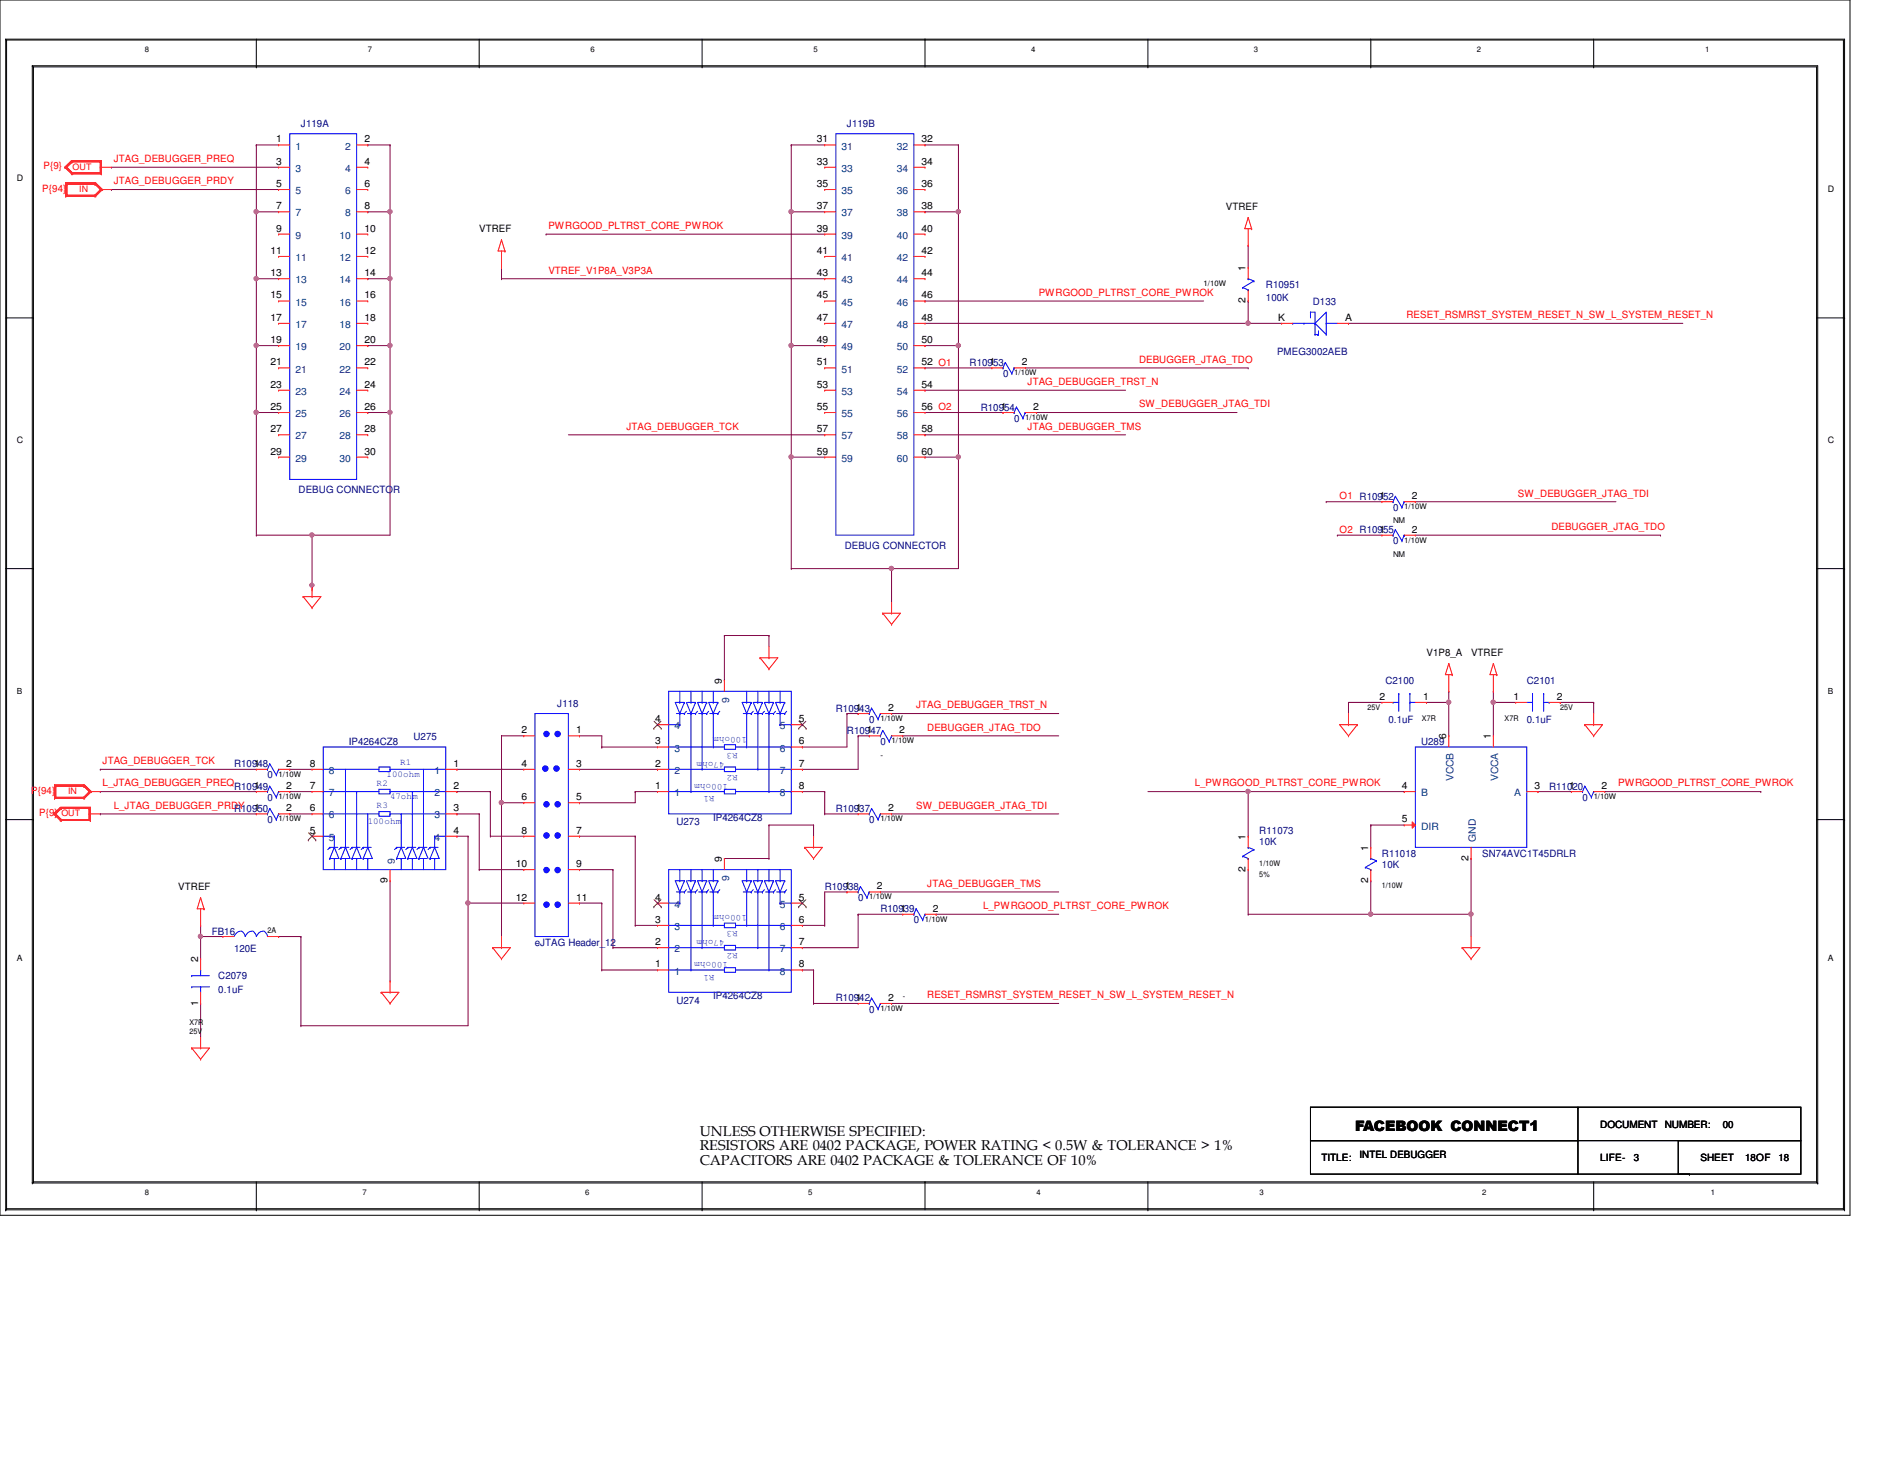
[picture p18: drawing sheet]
<svg xmlns="http://www.w3.org/2000/svg" width="279mm" height="216mm" viewBox="0 0 279 216" stroke-linecap="round" stroke-linejoin="round" font-family="sans-serif">
<defs><g id="words">
<g font-size="2.1">
<text x="200.7" y="167.4">FACEBOOK CONNECT1</text>
<text x="103.7" y="168.2">UNLESS OTHERWISE SPECIFIED:</text>
<text x="103.7" y="170.3">RESISTORS ARE 0402 PACKAGE, POWER RATING &lt; 0.5W &amp; TOLERANCE &gt; 1%</text>
<text x="103.7" y="172.5">CAPACITORS ARE 0402 PACKAGE &amp; TOLERANCE OF 10%</text>
</g>
<g font-size="1.5">
<text x="40.9" y="21.1">1</text>
<text x="54" y="21.1">2</text>
<text x="121" y="21.1">31</text>
<text x="136.5" y="21.1">32</text>
<text x="40.9" y="24.4">3</text>
<text x="40.9" y="27.7">5</text>
<text x="54" y="24.4">4</text>
<text x="54" y="27.7">6</text>
<text x="121" y="24.4">33</text>
<text x="121" y="27.7">35</text>
<text x="136.5" y="24.4">34</text>
<text x="136.5" y="27.7">36</text>
<text x="40.9" y="31">7</text>
<text x="40.9" y="34.3">9</text>
<text x="54" y="31">8</text>
<text x="54" y="34.3">10</text>
<text x="71" y="34.4">VTREF</text>
<text x="121" y="31">37</text>
<text x="121" y="34.3">39</text>
<text x="136.5" y="31">38</text>
<text x="136.5" y="34.3">40</text>
<text x="181.6" y="31.1">VTREF</text>
<text x="40.1" y="37.6">11</text>
<text x="40.1" y="40.9">13</text>
<text x="54" y="37.6">12</text>
<text x="54" y="40.9">14</text>
<text x="121" y="37.6">41</text>
<text x="121" y="40.9">43</text>
<text x="136.5" y="37.6">42</text>
<text x="136.5" y="40.9">44</text>
<text x="184.5" y="40.1" transform="rotate(-90 184.5 40.1)">1</text>
<text x="40.1" y="44.2">15</text>
<text x="40.1" y="47.5">17</text>
<text x="54" y="44.2">16</text>
<text x="54" y="47.5">18</text>
<text x="121" y="44.2">45</text>
<text x="121" y="47.5">47</text>
<text x="136.5" y="44.2">46</text>
<text x="136.5" y="47.5">48</text>
<text x="184.5" y="44.9" transform="rotate(-90 184.5 44.9)">2</text>
<text x="189.4" y="47.5">K</text>
<text x="199.3" y="47.5">A</text>
<text x="40.1" y="50.8">19</text>
<text x="54" y="50.8">20</text>
<text x="121" y="50.8">49</text>
<text x="136.5" y="50.8">50</text>
<text x="40.1" y="54.1">21</text>
<text x="40.1" y="57.4">23</text>
<text x="54" y="54.1">22</text>
<text x="54" y="57.4">24</text>
<text x="121" y="54.1">51</text>
<text x="121" y="57.4">53</text>
<text x="136.5" y="54.1">52 O1</text>
<text x="136.5" y="57.4">54</text>
<text x="146.6" y="54.1">1</text>
<text x="151.4" y="54.1">2</text>
<text x="40.1" y="60.7">25</text>
<text x="40.1" y="64">27</text>
<text x="54" y="60.7">26</text>
<text x="54" y="64">28</text>
<text x="121" y="60.7">55</text>
<text x="121" y="64">57</text>
<text x="136.5" y="60.7">56 O2</text>
<text x="136.5" y="64">58</text>
<text x="148.3" y="60.7">1</text>
<text x="153" y="60.7">2</text>
<text x="40.1" y="67.3">29</text>
<text x="54" y="67.3">30</text>
<text x="121" y="67.3">59</text>
<text x="136.5" y="67.3">60</text>
<text x="204.4" y="73.9">1</text>
<text x="209.2" y="73.9">2</text>
<text x="204.4" y="78.9">1</text>
<text x="209.2" y="78.9">2</text>
<text x="106.9" y="101.2" transform="rotate(-90 106.9 101.2)">9</text>
<text x="211.3" y="97.1">V1P8_A</text>
<text x="217.9" y="97.1">VTREF</text>
<text x="97.1" y="106.9">4</text>
<text x="118.4" y="106.9">5</text>
<text x="126.8" y="105.3">1</text>
<text x="131.6" y="105.3">2</text>
<text x="204.4" y="103.6">2</text>
<text x="210.8" y="103.6">1</text>
<text x="224.2" y="103.6">1</text>
<text x="230.6" y="103.6">2</text>
<text x="37.6" y="113.5">1</text>
<text x="42.4" y="113.5">2</text>
<text x="45.9" y="113.5">8</text>
<text x="67.2" y="113.5">1</text>
<text x="77.3" y="108.6">2</text>
<text x="77.3" y="113.5">4</text>
<text x="85.3" y="108.6">1</text>
<text x="85.3" y="113.5">3</text>
<text x="97.1" y="113.5">2</text>
<text x="97.1" y="110.2">3</text>
<text x="118.4" y="110.2">6</text>
<text x="118.4" y="113.5">7</text>
<text x="128.4" y="108.6">1</text>
<text x="133.2" y="108.6">2</text>
<text x="214.2" y="109.5" transform="rotate(-90 214.2 109.5)">6</text>
<text x="220.9" y="109.5" transform="rotate(-90 220.9 109.5)">1</text>
<text x="37.6" y="116.8">1</text>
<text x="42.4" y="116.8">2</text>
<text x="45.9" y="116.8">7</text>
<text x="67.2" y="116.8">2</text>
<text x="77.3" y="118.5">6</text>
<text x="85.3" y="118.5">5</text>
<text x="97.1" y="116.8">1</text>
<text x="118.4" y="116.8">8</text>
<text x="207.7" y="116.8">4</text>
<text x="227.3" y="116.8">3</text>
<text x="232.5" y="116.8">1</text>
<text x="237.2" y="116.8">2</text>
<text x="37.6" y="120.1">1</text>
<text x="42.4" y="120.1">2</text>
<text x="45.9" y="123.4">5</text>
<text x="45.9" y="120.1">6</text>
<text x="67.2" y="120.1">3</text>
<text x="67.2" y="123.4">4</text>
<text x="77.3" y="123.4">8</text>
<text x="85.3" y="123.4">7</text>
<text x="126.8" y="120.1">1</text>
<text x="131.6" y="120.1">2</text>
<text x="184.5" y="124.3" transform="rotate(-90 184.5 124.3)">1</text>
<text x="202.7" y="126" transform="rotate(-90 202.7 126)">1</text>
<text x="207.7" y="121.8">5</text>
<text x="26.4" y="131.8">VTREF</text>
<text x="57.4" y="130.8" transform="rotate(-90 57.4 130.8)">9</text>
<text x="76.4" y="128.4">10</text>
<text x="85.3" y="128.4">9</text>
<text x="106.9" y="127.6" transform="rotate(-90 106.9 127.6)">9</text>
<text x="125.1" y="131.7">1</text>
<text x="129.9" y="131.7">2</text>
<text x="184.5" y="129.1" transform="rotate(-90 184.5 129.1)">2</text>
<text x="202.7" y="130.8" transform="rotate(-90 202.7 130.8)">2</text>
<text x="217.6" y="127.5" transform="rotate(-90 217.6 127.5)">2</text>
<text x="76.4" y="133.3">12</text>
<text x="85.3" y="133.3">11</text>
<text x="97.1" y="136.7">3</text>
<text x="97.1" y="133.3">4</text>
<text x="118.4" y="133.3">5</text>
<text x="118.4" y="136.7">6</text>
<text x="133.4" y="135">1</text>
<text x="138.2" y="135">2</text>
<text x="29.3" y="142.5" transform="rotate(-90 29.3 142.5)">2</text>
<text x="97.1" y="143.3">1</text>
<text x="97.1" y="140">2</text>
<text x="118.4" y="140">7</text>
<text x="118.4" y="143.3">8</text>
<text x="29.3" y="148.9" transform="rotate(-90 29.3 148.9)">1</text>
<text x="126.8" y="148.2">1</text>
<text x="131.6" y="148.2">2</text>
<text x="237.1" y="167">DOCUMENT</text>
<text x="246.6" y="167">NUMBER:</text>
<text x="255.2" y="167">00</text>
<text x="195.8" y="171.9">TITLE:</text>
<text x="201.4" y="171.4">INTEL DEBUGGER</text>
<text x="237.1" y="171.9">LIFE-</text>
<text x="242" y="171.9">3</text>
<text x="251.9" y="171.9">SHEET</text>
<text x="258.5" y="171.9">18OF</text>
<text x="263.5" y="171.9">18</text>
</g>
<g font-size="1.5" fill="#004080">
<text x="43.8" y="22.1">1</text>
<text x="51.1" y="22.1">2</text>
<text x="124.7" y="22.1">31</text>
<text x="132.8" y="22.1">32</text>
<text x="43.8" y="25.4">3</text>
<text x="43.8" y="28.7">5</text>
<text x="51.1" y="25.4">4</text>
<text x="51.1" y="28.7">6</text>
<text x="124.7" y="25.4">33</text>
<text x="124.7" y="28.7">35</text>
<text x="132.8" y="25.4">34</text>
<text x="132.8" y="28.7">36</text>
<text x="43.8" y="32">7</text>
<text x="43.8" y="35.3">9</text>
<text x="50.3" y="35.3">10</text>
<text x="51.1" y="32">8</text>
<text x="124.7" y="32">37</text>
<text x="124.7" y="35.3">39</text>
<text x="132.8" y="32">38</text>
<text x="132.8" y="35.3">40</text>
<text x="43.8" y="38.7">11</text>
<text x="43.8" y="42">13</text>
<text x="50.3" y="38.7">12</text>
<text x="50.3" y="42">14</text>
<text x="124.7" y="38.7">41</text>
<text x="124.7" y="42">43</text>
<text x="132.8" y="38.7">42</text>
<text x="132.8" y="42">44</text>
<text x="43.8" y="45.3">15</text>
<text x="50.3" y="45.3">16</text>
<text x="124.7" y="45.3">45</text>
<text x="132.8" y="45.3">46</text>
<text x="43.8" y="48.6">17</text>
<text x="43.8" y="51.9">19</text>
<text x="50.3" y="48.6">18</text>
<text x="50.3" y="51.9">20</text>
<text x="124.7" y="48.6">47</text>
<text x="124.7" y="51.9">49</text>
<text x="132.8" y="48.6">48</text>
<text x="132.8" y="51.9">50</text>
<text x="43.8" y="55.2">21</text>
<text x="43.8" y="58.5">23</text>
<text x="50.3" y="55.2">22</text>
<text x="50.3" y="58.5">24</text>
<text x="124.7" y="55.2">51</text>
<text x="124.7" y="58.5">53</text>
<text x="132.8" y="55.2">52</text>
<text x="132.8" y="58.5">54</text>
<text x="43.8" y="61.8">25</text>
<text x="43.8" y="65.1">27</text>
<text x="50.3" y="61.8">26</text>
<text x="50.3" y="65.1">28</text>
<text x="124.7" y="61.8">55</text>
<text x="124.7" y="65.1">57</text>
<text x="132.8" y="61.8">56</text>
<text x="132.8" y="65.1">58</text>
<text x="43.8" y="68.4">29</text>
<text x="50.3" y="68.4">30</text>
<text x="124.7" y="68.4">59</text>
<text x="132.8" y="68.4">60</text>
<text x="99.9" y="108">4</text>
<text x="108" y="104.1" transform="rotate(-90 108 104.1)">9</text>
<text x="115.5" y="108">5</text>
<text x="99.9" y="111.3">3</text>
<text x="115.5" y="111.3">6</text>
<text x="48.7" y="117.9">7</text>
<text x="48.7" y="114.6">8</text>
<text x="64.3" y="114.6">1</text>
<text x="64.3" y="117.9">2</text>
<text x="99.9" y="117.9">1</text>
<text x="99.9" y="114.6">2</text>
<text x="115.5" y="114.6">7</text>
<text x="115.5" y="117.9">8</text>
<text x="210.5" y="117.9">B</text>
<text x="215.3" y="115.7" transform="rotate(-90 215.3 115.7)">VCCB</text>
<text x="222" y="115.7" transform="rotate(-90 222 115.7)">VCCA</text>
<text x="224.3" y="117.9">A</text>
<text x="48.7" y="124.5">5</text>
<text x="48.7" y="121.2">6</text>
<text x="64.3" y="121.2">3</text>
<text x="64.3" y="124.5">4</text>
<text x="210.5" y="122.9">DIR</text>
<text x="218.7" y="124.6" transform="rotate(-90 218.7 124.6)">GND</text>
<text x="58.5" y="127.9" transform="rotate(-90 58.5 127.9)">9</text>
<text x="108" y="130.5" transform="rotate(-90 108 130.5)">9</text>
<text x="99.9" y="137.7">3</text>
<text x="99.9" y="134.4">4</text>
<text x="115.5" y="134.4">5</text>
<text x="115.5" y="137.7">6</text>
<text x="99.9" y="141">2</text>
<text x="115.5" y="141">7</text>
<text x="99.9" y="144.3">1</text>
<text x="115.5" y="144.3">8</text>
</g>
<g font-size="1.5" fill="#000080">
<text x="44.6" y="18.8">J119A</text>
<text x="125.5" y="18.8">J119B</text>
<text x="187.5" y="42.6">R10951</text>
<text x="187.5" y="44.6">100K</text>
<text x="194.5" y="45.1">D133</text>
<text x="189.2" y="52.5">PMEG3002AEB</text>
<text x="143.6" y="54.2">R10953</text>
<text x="148.6" y="55.8">0</text>
<text x="145.3" y="60.8">R10954</text>
<text x="150.2" y="62.4">0</text>
<text x="44.2" y="73">DEBUG CONNECTOR</text>
<text x="206.4" y="75.6">0</text>
<text x="125.1" y="81.3">DEBUG CONNECTOR</text>
<text x="206.4" y="80.6">0</text>
<text x="205.2" y="101.3">C2100</text>
<text x="226.2" y="101.3">C2101</text>
<text x="82.5" y="104.7">J118</text>
<text x="123.8" y="105.4">R10943</text>
<text x="128.8" y="107">0</text>
<text x="205.7" y="107">0.1uF</text>
<text x="226.2" y="107">0.1uF</text>
<text x="34.7" y="113.6">R10948</text>
<text x="51.7" y="110.3">IP4264CZ8</text>
<text x="61.3" y="109.6">U275</text>
<text x="125.5" y="108.7">R10947</text>
<text x="130.4" y="110.3">0</text>
<text x="210.5" y="110.3">U289</text>
<text x="34.7" y="116.9">R10949</text>
<text x="39.6" y="118.6">0</text>
<text x="39.6" y="115.3">0</text>
<text x="229.5" y="116.9">R11020</text>
<text x="234.4" y="118.6">0</text>
<text x="34.7" y="120.2">R10950</text>
<text x="39.6" y="121.9">0</text>
<text x="100.2" y="122.2">U273</text>
<text x="105.7" y="121.5">IP4264CZ8</text>
<text x="123.8" y="120.2">R10937</text>
<text x="128.8" y="121.9">0</text>
<text x="186.6" y="123.5">R11073</text>
<text x="186.6" y="125.2">10K</text>
<text x="122.2" y="131.8">R10938</text>
<text x="204.7" y="126.8">R11018</text>
<text x="204.7" y="128.5">10K</text>
<text x="219.6" y="126.8">SN74AVC1T45DRLR</text>
<text x="127.1" y="133.4">0</text>
<text x="130.4" y="135.1">R10939</text>
<text x="135.4" y="136.7">0</text>
<text x="31.4" y="138.4">FB16</text>
<text x="34.7" y="141">120E</text>
<text x="79.2" y="140">eJTAG Header_12</text>
<text x="32.3" y="147">0.1uF</text>
<text x="32.3" y="145">C2079</text>
<text x="100.2" y="148.6">U274</text>
<text x="105.7" y="148">IP4264CZ8</text>
<text x="123.8" y="148.3">R10942</text>
<text x="128.8" y="149.9">0</text>
</g>
<g font-size="1.5" fill="#f00">
<text x="6.3" y="28.4">P{94}</text>
<text x="6.4" y="25">P{9}</text>
<text x="16.8" y="24">JTAG_DEBUGGER_PREQ</text>
<text x="16.8" y="27.3">JTAG_DEBUGGER_PRDY</text>
<text x="81.2" y="33.9">PWRGOOD_PLTRST_CORE_PWROK</text>
<text x="81.2" y="40.5">VTREF_V1P8A_V3P3A</text>
<text x="153.9" y="43.8">PWRGOOD_PLTRST_CORE_PWROK</text>
<text x="208.4" y="47.1">RESET_RSMRST_SYSTEM_RESET_N_SW_L_SYSTEM_RESET_N</text>
<text x="168.7" y="53.7">DEBUGGER_JTAG_TDO</text>
<text x="152.2" y="57">JTAG_DEBUGGER_TRST_N</text>
<text x="92.8" y="63.6">JTAG_DEBUGGER_TCK</text>
<text x="152.2" y="63.6">JTAG_DEBUGGER_TMS</text>
<text x="168.7" y="60.3">SW_DEBUGGER_JTAG_TDI</text>
<text x="198.5" y="74">O1 R10952</text>
<text x="224.9" y="73.5">SW_DEBUGGER_JTAG_TDI</text>
<text x="198.5" y="78.9">O2 R10955</text>
<text x="229.8" y="78.5">DEBUGGER_JTAG_TDO</text>
<text x="135.7" y="104.9">JTAG_DEBUGGER_TRST_N</text>
<text x="15.2" y="113.2">JTAG_DEBUGGER_TCK</text>
<text x="137.4" y="108.2">DEBUGGER_JTAG_TDO</text>
<text x="4.6" y="117.6">P{94}</text>
<text x="15.2" y="116.5">L_JTAG_DEBUGGER_PREQ</text>
<text x="16.8" y="119.8">L_JTAG_DEBUGGER_PRDY</text>
<text x="135.7" y="119.8">SW_DEBUGGER_JTAG_TDI</text>
<text x="177" y="116.5">L_PWRGOOD_PLTRST_CORE_PWROK</text>
<text x="239.7" y="116.5">PWRGOOD_PLTRST_CORE_PWROK</text>
<text x="5.8" y="120.9">P{9}</text>
<text x="137.4" y="131.3">JTAG_DEBUGGER_TMS</text>
<text x="145.6" y="134.6">L_PWRGOOD_PLTRST_CORE_PWROK</text>
<text x="137.4" y="147.8">RESET_RSMRST_SYSTEM_RESET_N_SW_L_SYSTEM_RESET_N</text>
</g>
<g font-size="1.4" fill="#00f">
<text x="59.3" y="113.2">R1</text>
<text x="107.3" y="112.8" transform="rotate(180 107.3 112.8)">47ohm</text>
<text x="109.3" y="111.5" transform="rotate(180 109.3 111.5)">R3</text>
<text x="110.6" y="109.1" transform="rotate(180 110.6 109.1)">100ohm</text>
<text x="55.8" y="116.4">R2</text>
<text x="55.8" y="119.7">R3</text>
<text x="57.3" y="115.1">100ohm</text>
<text x="57.8" y="118.4">47ohm</text>
<text x="105.8" y="117.9" transform="rotate(180 105.8 117.9)">R1</text>
<text x="107.8" y="116.1" transform="rotate(180 107.8 116.1)">100ohm</text>
<text x="109.3" y="114.8" transform="rotate(180 109.3 114.8)">R2</text>
<text x="54.5" y="122">100ohm</text>
<text x="109.3" y="137.9" transform="rotate(180 109.3 137.9)">R3</text>
<text x="110.6" y="135.6" transform="rotate(180 110.6 135.6)">100ohm</text>
<text x="107.3" y="139.2" transform="rotate(180 107.3 139.2)">47ohm</text>
<text x="107.8" y="142.5" transform="rotate(180 107.8 142.5)">100ohm</text>
<text x="109.3" y="141.2" transform="rotate(180 109.3 141.2)">R2</text>
<text x="105.8" y="144.3" transform="rotate(180 105.8 144.3)">R1</text>
</g>
<g font-size="1.3">
<text x="2.5" y="26.8">D</text>
<text x="270.8" y="28.4">D</text>
<text x="2.5" y="65.6">C</text>
<text x="270.8" y="65.6">C</text>
<text x="2.5" y="142.4">A</text>
<text x="270.8" y="142.4">A</text>
</g>
<g font-size="1.3" fill="#f00">
<text x="10.8" y="25.1">OUT</text>
<text x="11.7" y="28.4">IN</text>
<text x="10.1" y="117.6">IN</text>
<text x="9.1" y="120.9">OUT</text>
</g>
<g font-size="1.2">
<text x="206.4" y="77.5">NM</text>
<text x="206.4" y="82.5">NM</text>
<text x="2.5" y="102.7">B</text>
<text x="270.8" y="102.7">B</text>
<text x="130.4" y="112.2">-</text>
<text x="39.6" y="138.1">2A</text>
<text x="133.7" y="148">-</text>
</g>
<g font-size="1.1">
<text x="21.5" y="7.7">8</text>
<text x="54.5" y="7.7">7</text>
<text x="87.5" y="7.7">6</text>
<text x="120.5" y="7.7">5</text>
<text x="152.7" y="7.7">4</text>
<text x="185.8" y="7.7">3</text>
<text x="218.8" y="7.7">2</text>
<text x="252.6" y="7.7">1</text>
<text x="178.3" y="42.4">1/10W</text>
<text x="150.2" y="55.6">1/10W</text>
<text x="151.9" y="62.2">1/10W</text>
<text x="208" y="75.4">1/10W</text>
<text x="208" y="80.3">1/10W</text>
<text x="130.4" y="106.8">1/10W</text>
<text x="202.6" y="105.1">25V</text>
<text x="210.7" y="106.8">X7R</text>
<text x="222.9" y="106.8">X7R</text>
<text x="231.1" y="105.1">25V</text>
<text x="132.1" y="110.1">1/10W</text>
<text x="41.3" y="118.3">1/10W</text>
<text x="41.3" y="115">1/10W</text>
<text x="236.1" y="118.3">1/10W</text>
<text x="41.3" y="121.6">1/10W</text>
<text x="130.4" y="121.6">1/10W</text>
<text x="186.6" y="129.9">5%</text>
<text x="186.6" y="128.2">1/10W</text>
<text x="204.7" y="131.5">1/10W</text>
<text x="128.8" y="133.2">1/10W</text>
<text x="137" y="136.5">1/10W</text>
<text x="130.4" y="149.7">1/10W</text>
<text x="28.1" y="151.8">X7R</text>
<text x="28.1" y="153.2">25V</text>
<text x="21.5" y="177">8</text>
<text x="53.7" y="177">7</text>
<text x="86.7" y="177">6</text>
<text x="119.7" y="177">5</text>
<text x="153.5" y="177">4</text>
<text x="186.6" y="177">3</text>
<text x="219.6" y="177">2</text>
<text x="253.4" y="177">1</text>
</g>
</g></defs>
<g fill="none" stroke="#000" stroke-width=".15">
<path d="M0 0h274.1v180h-274.1zM.8 5.8h.1M.8 5.8h272.5v173.4M.8 5.8v173.4M1 5.9h.1M1 5.9v173.1M1 5.9h272.1v173.1M4.8 9.7h.1M4.8 9.7v165.5M4.8 9.7h264.5v165.5M5 9.9h.1M5 9.9h264.1v165.1"/>
<path d="M5 9.9v165.1M38 9.9h.1M38 5.8v4.1M71 9.9h.1M71 5.8v4.1M104 9.9h.1M104 5.8v4.1M137 5.8h.1M137 5.8v4.1M170.1 9.9h.1M170.1 5.8v4.1M203.1 9.9h.1"/>
<path d="M203.1 5.8v4.1M236.1 9.9h.1M236.1 5.8v4.1M.8 47.1h4.2M5 47.1h.1M269.1 47.1h4.2M273.3 47.1h.1M.8 84.2h4.2M5 84.2h.1M269.1 84.2h4.2M273.3 84.2h.1M.8 121.4h4.2"/>
<path d="M5 121.4h.1M269.1 121.4h4.2M273.3 121.4h.1M.8 179.2h.1M.8 179.2h272.5M1 179h.1M1 179h272.1M4.8 175.2h.1M4.8 175.2h264.5M5 175h.1M5 175h264.1M38 179.2h.1"/>
<path d="M38 175v4.2M71 179.2h.1M71 175v4.2M104 179.2h.1M104 175v4.2M137 175h.1M137 175v4.2M170.1 179.2h.1M170.1 175v4.2M236.1 179.2h.1M236.1 175v4.2M269.1 175h.1"/>
<path d="M269.3 175.2h.1M273.1 179h.1M273.3 179.2h.1"/>
</g>
<path d="M46.2 79.2h.1M46.2 79.2v7.5" fill="none" stroke="#800040" stroke-width=".15"/>
<circle cx="46.2" cy="86.7" r=".31" fill="#f0f"/>
<circle cx="46.2" cy="86.7" r=".31" fill="none" stroke="#f0f" stroke-width=".15"/>
<path d="M46.2 79.2h.1M46.2 79.2h11.6M46.2 86.7h.1M46.2 86.7v.8" fill="none" stroke="#800040" stroke-width=".15"/>
<circle cx="46.2" cy="79.2" r=".32" fill="#f0f"/>
<circle cx="46.2" cy="79.2" r=".32" fill="none" stroke="#f0f" stroke-width=".15"/>
<path d="M57.8 21.5h.1M57.8 21.5v9.9" fill="none" stroke="#800040" stroke-width=".15"/>
<circle cx="57.8" cy="31.3" r=".32" fill="#f0f"/>
<circle cx="57.8" cy="31.3" r=".32" fill="none" stroke="#f0f" stroke-width=".15"/>
<path d="M38 21.5h.1M38 21.5h3.3M38 21.5v9.9M54.5 21.5h.1M54.5 21.5h3.3" fill="none" stroke="#800040" stroke-width=".15"/>
<circle cx="37.9" cy="31.3" r=".32" fill="#f0f"/>
<circle cx="37.9" cy="31.3" r=".32" fill="none" stroke="#f0f" stroke-width=".15"/>
<path d="M38 31.4h.1M38 31.4h3.3M38 31.4v19.8M54.5 31.4h.1M54.5 31.4h3.3M57.8 31.4h.1M57.8 31.4v9.9M38 41.3h.1M38 41.3h3.3M38 79.2h.1M38 79.2h8.2" fill="none" stroke="#800040" stroke-width=".15"/>
<circle cx="37.9" cy="51.2" r=".32" fill="#f0f"/>
<circle cx="37.9" cy="51.2" r=".32" fill="none" stroke="#f0f" stroke-width=".15"/>
<circle cx="37.9" cy="41.2" r=".32" fill="#f0f"/>
<circle cx="37.9" cy="41.2" r=".32" fill="none" stroke="#f0f" stroke-width=".15"/>
<path d="M54.5 41.3h.1M54.5 41.3h3.3M57.8 41.3h.1M57.8 41.3v9.9" fill="none" stroke="#800040" stroke-width=".15"/>
<circle cx="57.8" cy="51.2" r=".32" fill="#f0f"/>
<circle cx="57.8" cy="51.2" r=".32" fill="none" stroke="#f0f" stroke-width=".15"/>
<circle cx="57.8" cy="41.2" r=".32" fill="#f0f"/>
<circle cx="57.8" cy="41.2" r=".32" fill="none" stroke="#f0f" stroke-width=".15"/>
<path d="M38 51.2h.1M38 51.2h3.3M38 51.2v28M54.5 51.2h.1M54.5 51.2h3.3M57.8 51.2h.1M57.8 51.2v9.9M38 61.1h.1M38 61.1h3.3" fill="none" stroke="#800040" stroke-width=".15"/>
<circle cx="37.9" cy="61.1" r=".32" fill="#f0f"/>
<circle cx="37.9" cy="61.1" r=".32" fill="none" stroke="#f0f" stroke-width=".15"/>
<path d="M54.5 61.1h.1M54.5 61.1h3.3M57.8 61.1h.1M57.8 61.1v18.1" fill="none" stroke="#800040" stroke-width=".15"/>
<circle cx="57.8" cy="61.1" r=".32" fill="#f0f"/>
<circle cx="57.8" cy="61.1" r=".32" fill="none" stroke="#f0f" stroke-width=".15"/>
<path d="M137 21.5h.1M137 21.5h5M142 21.5h.1M142 21.5v9.9M132.1 84.2h.1M132.1 84.2h9.9" fill="none" stroke="#800040" stroke-width=".15"/>
<circle cx="132.1" cy="84.2" r=".32" fill="#f0f"/>
<circle cx="132.1" cy="84.2" r=".32" fill="none" stroke="#f0f" stroke-width=".15"/>
<path d="M117.2 21.5h.1M117.2 21.5v9.9M117.2 21.5h5M137 31.4h.1M137 31.4h5M117.2 84.2h.1M117.2 84.2h14.9M132.1 84.2h.1M132.1 84.2v5" fill="none" stroke="#800040" stroke-width=".15"/>
<circle cx="142" cy="31.3" r=".32" fill="#f0f"/>
<circle cx="142" cy="31.3" r=".32" fill="none" stroke="#f0f" stroke-width=".15"/>
<path d="M117.2 31.4h.1M117.2 31.4h5M117.2 31.4v19.8M142 31.4h.1M142 31.4v19.8" fill="none" stroke="#800040" stroke-width=".15"/>
<circle cx="117.2" cy="51.2" r=".32" fill="#f0f"/>
<circle cx="117.2" cy="51.2" r=".32" fill="none" stroke="#f0f" stroke-width=".15"/>
<circle cx="117.2" cy="31.3" r=".32" fill="#f0f"/>
<circle cx="117.2" cy="31.3" r=".32" fill="none" stroke="#f0f" stroke-width=".15"/>
<path d="M137 51.2h.1M137 51.2h5" fill="none" stroke="#800040" stroke-width=".15"/>
<circle cx="142" cy="51.2" r=".32" fill="#f0f"/>
<circle cx="142" cy="51.2" r=".32" fill="none" stroke="#f0f" stroke-width=".15"/>
<path d="M117.2 51.2h.1M117.2 51.2h5M117.2 51.2v16.5M142 51.2h.1M142 51.2v16.5h-5M137 67.7h.1" fill="none" stroke="#800040" stroke-width=".15"/>
<circle cx="142" cy="67.7" r=".32" fill="#f0f"/>
<circle cx="142" cy="67.7" r=".32" fill="none" stroke="#f0f" stroke-width=".15"/>
<path d="M117.2 67.7h.1M117.2 67.7h5M117.2 67.7v16.5M142 67.7h.1M142 67.7v16.5" fill="none" stroke="#800040" stroke-width=".15"/>
<circle cx="117.2" cy="67.7" r=".32" fill="#f0f"/>
<circle cx="117.2" cy="67.7" r=".32" fill="none" stroke="#f0f" stroke-width=".15"/>
<g fill="none" stroke="#800040" stroke-width=".15">
<path d="M16.5 24.8h.1M16.5 28.1h.1M16.5 24.8h24.8M16.5 28.1h24.8M80.9 34.7h.1M80.9 34.7h41.3M74.3 41.3h47.9M122.2 41.3h.1M137 57.8h.1M137 57.8h29.8M84.2 64.4h38M122.2 64.4h.1"/>
<path d="M137 64.4h.1M137 64.4h29.8M85.9 109h.1M85.9 118.9h.1M85.9 109h3.3v1.6M85.9 113.9h11.5M89.2 110.6h.1M89.2 110.6h8.2M94.1 117.2h.1M94.1 117.2v1.7h-8.2M94.1 117.2h3.3M97.4 113.9h.1"/>
<path d="M118.9 117.2h.1M118.9 110.6h.1M118.9 113.9h.1M118.9 117.2h3.3M118.9 110.6h6.6M118.9 113.9h8.2M122.2 117.2h.1M122.2 117.2v3.3M132.1 105.7h.1M132.1 105.7h24.7M133.7 109h.1M133.7 109h23.1"/>
<path d="M29.7 137h.1M29.7 137v1.7M67.7 123.8h.1M67.7 123.8h1.6M85.9 133.7h.1M85.9 123.8h.1M85.9 133.7h3.3M85.9 123.8h8.2M89.2 133.7h.1M89.2 133.7v9.9M90.8 128.8h.1M90.8 128.8v11.5"/>
<path d="M94.1 137h.1M94.1 123.8h.1M94.1 123.8v13.2M94.1 137h3.3M118.9 137h.1M118.9 137h3.3M122.2 120.5h.1M122.2 120.5h4.9M130.4 132.1h.1M130.4 132.1h26.4M132.1 120.5h.1M132.1 120.5h24.7"/>
<path d="M138.7 135.4h.1M138.7 135.4h18.1M89.2 143.6h.1M89.2 143.6h8.2M90.8 140.3h.1M90.8 140.3h6.6M118.9 140.3h.1M118.9 143.6h.1M118.9 140.3h8.2M118.9 143.6h1.6M120.5 143.6h.1M120.5 148.6h.1"/>
<path d="M120.5 143.6v5M120.5 148.6h6.6M132.1 148.6h.1M132.1 148.6h24.7"/>
</g>
<circle cx="29.7" cy="138.7" r=".32" fill="#f0f"/>
<circle cx="29.7" cy="138.7" r=".32" fill="none" stroke="#f0f" stroke-width=".15"/>
<g fill="none" stroke="#800040" stroke-width=".15">
<path d="M74.3 118.9h.1M74.3 118.9v19.8M29.7 138.7h.1M29.7 138.7h3.3M41.3 138.7h.1M41.3 138.7h3.3M57.8 130.4v14.9M69.3 133.7h.1M69.3 123.8h.1M69.3 133.7h8.3M69.3 123.8v9.9M85.9 128.8h.1"/>
<path d="M85.9 128.8h4.9M57.8 145.3h.1"/>
</g>
<circle cx="74.3" cy="118.8" r=".32" fill="#f0f"/>
<circle cx="74.3" cy="118.8" r=".32" fill="none" stroke="#f0f" stroke-width=".15"/>
<g fill="none" stroke="#800040" stroke-width=".15">
<path d="M74.3 39.6v1.7M74.3 41.3h.1M14.9 113.9h.1M14.9 113.9h23.1M42.9 113.9h.1M42.9 117.2h.1M42.9 113.9h3.3M42.9 117.2h3.3M67.7 113.9h.1M67.7 117.2h.1M67.7 113.9h9.9M67.7 117.2h4.9"/>
<path d="M72.6 117.2h.1M72.6 117.2v6.6M74.3 109h.1M74.3 118.9h.1M74.3 109h3.3M74.3 109v9.9M74.3 118.9h3.3M42.9 120.5h.1M42.9 120.5h3.3M44.6 138.7h.1M44.6 138.7v13.2M67.7 120.5h.1"/>
<path d="M67.7 120.5h3.3M69.3 133.7h.1M69.3 133.7v18.2h-24.7M71 120.5h.1M71 128.8h.1M71 120.5v8.3M71 128.8h6.6M72.6 123.8h.1M72.6 123.8h5M44.6 151.9h.1"/>
</g>
<circle cx="69.3" cy="133.7" r=".32" fill="#f0f"/>
<circle cx="69.3" cy="133.7" r=".32" fill="none" stroke="#f0f" stroke-width=".15"/>
<path d="M137 44.6h.1M137 44.6h41.3M137 47.9h47.9M184.9 47.9h.1" fill="none" stroke="#800040" stroke-width=".15"/>
<circle cx="184.9" cy="47.9" r=".32" fill="#f0f"/>
<circle cx="184.9" cy="47.9" r=".32" fill="none" stroke="#f0f" stroke-width=".15"/>
<g fill="none" stroke="#800040" stroke-width=".15">
<path d="M184.9 36.3h.1M184.9 36.3v3.3M137 54.5h.1M137 54.5h9.9M151.9 54.5h33M184.9 44.6h.1M184.9 47.9h.1M184.9 54.5h.1M184.9 47.9h5M184.9 44.6v3.3M199.8 47.9h.1M199.8 47.9h49.5"/>
<path d="M137 61.1h11.6M148.6 61.1h.1M153.5 61.1h.1M153.5 61.1h29.8M196.5 74.3h.1M196.5 74.3h8.2M198.1 79.2h.1M198.1 79.2h6.6M209.7 74.3h.1M209.7 74.3h29.7M209.7 79.2h36.3M246 79.2h.1"/>
<path d="M214.6 102.4h.1M214.6 102.4v1.6M237.7 117.2h23.2M260.9 117.2h.1M203.1 122.2h.1M203.1 122.2v3.3M203.1 122.2h4.9"/>
</g>
<circle cx="214.6" cy="104" r=".32" fill="#f0f"/>
<circle cx="214.6" cy="104" r=".32" fill="none" stroke="#f0f" stroke-width=".15"/>
<path d="M199.8 104h.1M199.8 104v1.7M199.8 104h4.9M211.3 104h.1M211.3 104h3.3M214.6 104h.1M214.6 104v5M221.2 102.4h.1M221.2 102.4v1.6" fill="none" stroke="#800040" stroke-width=".15"/>
<circle cx="221.2" cy="104" r=".32" fill="#f0f"/>
<circle cx="221.2" cy="104" r=".32" fill="none" stroke="#f0f" stroke-width=".15"/>
<path d="M221.2 104h.1M221.2 104h3.3M221.2 104v5M231.1 104h.1M231.1 104h5M236.1 104h.1M236.1 104v1.7M203.1 130.4h.1M203.1 135.4h.1M203.1 130.4v5M217.9 127.1h.1M217.9 127.1v8.3h-14.8" fill="none" stroke="#800040" stroke-width=".15"/>
<circle cx="217.9" cy="135.4" r=".32" fill="#f0f"/>
<circle cx="217.9" cy="135.4" r=".32" fill="none" stroke="#f0f" stroke-width=".15"/>
<circle cx="203" cy="135.4" r=".32" fill="#f0f"/>
<circle cx="203" cy="135.4" r=".32" fill="none" stroke="#f0f" stroke-width=".15"/>
<path d="M170.1 117.2h37.9M184.9 117.2h.1M184.9 117.2v6.6M208 117.2h.1M227.8 117.2h.1M227.8 117.2h5M217.9 135.4h.1M217.9 135.4v3.3" fill="none" stroke="#800040" stroke-width=".15"/>
<circle cx="184.9" cy="117.2" r=".32" fill="#f0f"/>
<circle cx="184.9" cy="117.2" r=".32" fill="none" stroke="#f0f" stroke-width=".15"/>
<g fill="none" stroke="#800040" stroke-width=".15">
<path d="M107.3 94.1h.1M107.3 94.1h6.6M107.3 94.1v6.6M113.9 94.1h.1M113.9 94.1v1.7M14.9 117.2h.1M14.9 117.2h23.1M107.3 100.7h.1M125.5 105.7h.1M125.5 105.7v4.9M125.5 105.7h1.6M127.1 109h.1"/>
<path d="M127.1 105.7h.1M127.1 109v4.9M127.1 109h1.7M128.8 109h.1M14.9 120.5h.1M14.9 120.5h23.1M29.7 138.7h.1M29.7 138.7v3.3M107.3 127.1h6.6M113.9 127.1h.1M113.9 122.2h.1M113.9 122.2v4.9"/>
<path d="M113.9 122.2h6.6M120.5 122.2h.1M120.5 123.8h.1M120.5 122.2v1.6M122.2 137h.1M125.5 132.1h.1M125.5 132.1h-3.3v4.9M127.1 135.4h.1M127.1 135.4h6.6M127.1 135.4v4.9M184.9 135.4h.1M184.9 128.8v6.6"/>
<path d="M184.9 135.4h18.2M203.1 135.4h.1M29.7 148.6h.1M29.7 148.6v4.9"/>
</g>
<g fill="none" stroke="#f00" stroke-width=".15">
<path d="M9.6 24.8h.1M9.6 24.8l1 .9M9.7 27.1h.1M9.7 29h.1M9.7 24.8h.1M9.7 27.1h4.5M9.7 27.1v1.9M9.7 29h4.5M9.7 24.8l1.1 .9M9.7 24.8l1.1 .8M9.9 27.3h.1M9.9 28.9h.1"/>
<path d="M9.9 24.8h.1M9.9 27.3h4.2M9.9 27.3v1.6M9.9 28.9h4.2M9.9 24.8l.9 .8M10.6 23.8h.1M10.6 25.7h.1M10.6 23.8h4.4M10.6 25.7h4.4M10.6 23.8l-1 1M10.8 24h.1M10.8 25.6h.1"/>
<path d="M10.8 23.8h.1M10.8 25.7h.1M10.8 24l-.9 .8M10.8 24h4.1M10.8 25.6h4.1M10.8 24l-1.1 .8M10.8 23.8l-1.1 1M14.1 27.3h.1M14.1 28.9h.1M14.1 27.1h.1M14.1 29h.1M14.1 27.3l.8 .8"/>
<path d="M14.1 27.3l.9 .8M14.1 27.1l.9 1M14.2 27.1h.1M14.2 29h.1M14.2 27.1l1 1M14.9 28.1h.1M14.9 24.8h.1M14.9 24h.1M14.9 25.6h.1M14.9 28.1h1.6M14.9 28.1l-.8 .8M14.9 24.8h1.6"/>
<path d="M14.9 24v1.6M15 28.1h.1M15 23.8h.1M15 25.7h.1M15 28.1l-.9 .8M15 28.1l-.9 .9M15 23.8v1.9M15.2 28.1h.1M15.2 28.1l-1 .9M74.3 39.6h.1M74.3 35.5h.1M74.3 37.2v2.4"/>
<path d="M74.3 35.5l.5 1.7M74.3 35.5l-.5 1.7h1M74.8 37.2h.1M184.9 36.3h.1M184.9 32.2h.1M184.9 33.9v2.4M184.9 32.2l.5 1.7M184.9 32.2l-.5 1.7h1M185.4 33.9h.1M148.6 61.1h.1M148.6 61.1h1.6M151.9 61.1h1.6"/>
<path d="M153.5 61.1h.1M204.7 74.3h.1M204.7 74.3h1.7M208 74.3h1.7M209.7 74.3h.1M44.9 88.3h.1M44.9 88.3l1.3 1.7M44.9 88.3h2.6l-1.3 1.7M46.2 88.3h.1M46.2 90h.1M46.2 86.7v1.6M112.6 97.4h.1"/>
<path d="M112.6 97.4l1.3 1.7M112.6 97.4h2.6l-1.3 1.7M113.9 97.4h.1M113.9 99.1h.1M113.9 95.8v1.6M130.8 90.8h.1M130.8 90.8l1.3 1.7M130.8 90.8h2.6l-1.3 1.7M132.1 90.8h.1M132.1 92.5h.1M132.1 89.2v1.6M214.6 98.3h.1"/>
<path d="M214.6 99.9v2.5M214.6 98.3l.5 1.6M214.6 98.3l-.5 1.6h1M215.1 99.9h.1M221.2 98.3h.1M221.2 98.3l-.5 1.6h1M221.2 99.9v2.5M221.2 98.3l.5 1.6M221.7 99.9h.1M8.1 116.2h.1M8.1 118.2h.1M8.1 116.2h4.4"/>
<path d="M8.1 116.2v2M8.1 118.2h4.4M8.3 116.4h.1M8.3 118.1h.1M8.3 116.4h4.1M8.3 116.4v1.7M8.3 118.1h4.1M8.9 119.5h.1M8.9 119.5h4.5M8.9 119.5l-1 1M9.1 119.7h.1M9.1 119.5h.1"/>
<path d="M9.1 119.7l-.8 .8M9.1 119.7h4.1M9.1 119.7l-1 .8M9.1 119.5l-1 1M12.4 116.4h.1M12.4 118.1h.1M12.4 116.2h.1M12.4 118.2h.1M12.4 116.4l.8 .8M12.4 116.4l1 .8M12.4 116.2l1 1M12.5 116.2h.1"/>
<path d="M12.5 118.2h.1M12.5 116.2l1 1M13.2 119.7h.1M13.2 117.2h.1M13.2 119.7v1.7M13.2 117.2h1.7M13.2 117.2l-.8 .9M13.4 119.5h.1M13.4 117.2h.1M13.4 119.5v2M13.4 117.2l-1 .9M13.4 117.2l-1 1"/>
<path d="M13.5 117.2h.1M13.5 117.2l-1 1M38 117.2h.1M38 117.2h1.6M41.3 117.2h1.6M42.9 117.2h.1M199.8 107.3h.1M199.8 109h.1M199.8 105.7v1.6M201.1 107.3h.1M201.1 107.3l-1.3 1.7M201.1 107.3h-2.6l1.3 1.7"/>
<path d="M214.6 102.4h.1M221.2 102.4h.1M234.8 107.3h.1M234.8 107.3h2.6l-1.3 1.7M234.8 107.3l1.3 1.7M236.1 107.3h.1M236.1 109h.1M236.1 105.7v1.6M7.9 120.5h.1M7.9 120.5l1 1M8.1 120.5h.1M8.1 120.5l1 1"/>
<path d="M8.1 120.5l1 .9M8.3 120.5h.1M8.3 120.5l.8 .9M8.9 121.5h.1M8.9 121.5h4.5M9.1 121.4h.1M9.1 121.5h.1M9.1 121.4h4.1M13.2 120.5h.1M13.2 121.4h.1M13.2 120.5h1.7M13.4 121.5h.1"/>
<path d="M29.7 137h.1M29.7 132.9h.1M29.7 134.6v2.4M29.7 132.9l.5 1.7M29.7 132.9l-.5 1.7h1M30.2 134.6h.1M74.3 138.7v1.6M119.2 125.5h.1M119.2 125.5l1.3 1.6M119.2 125.5h2.6l-1.3 1.6M120.5 125.5h.1M120.5 127.1h.1"/>
<path d="M120.5 123.8v1.7M217.9 138.7v1.6M28.4 155.2h.1M28.4 155.2l1.3 1.6M28.4 155.2h2.6l-1.3 1.6M29.7 155.2h.1M29.7 156.8h.1M29.7 153.5v1.7M56.5 146.9h.1M56.5 146.9l1.3 1.7M56.5 146.9h2.6l-1.3 1.7M57.8 146.9h.1"/>
<path d="M57.8 148.6h.1M57.8 145.3v1.6M73 140.3h.1M73 140.3l1.3 1.7M73 140.3h2.6l-1.3 1.7M74.3 140.3h.1M74.3 142h.1M127.1 148.6h.1M127.1 148.6h1.7M130.4 148.6h1.7M132.1 148.6h.1M216.6 140.3h.1"/>
<path d="M216.6 140.3h2.6l-1.3 1.7M216.6 140.3l1.3 1.7M217.9 140.3h.1M217.9 142h.1"/>
</g>
<path d="M194.1 164h72.7v4.9h-72.7zM194.1 168.9h39.7v5h-39.7zM233.8 164h.1M233.8 164v4.9M233.8 173.9h16.5M248.6 168.9h18.2v5h-18.2zM250.3 173.9h.1" fill="none" stroke="#000" stroke-width=".15"/>
<g fill="none" stroke="#00f" stroke-width=".15">
<path d="M150.2 61.1h.1M150.6 60.3h.1M150.6 60.3l-.4 .8M150.6 60.3l1 1.6M151.6 61.9h.1M151.9 61.1h.1M151.9 61.1l-.3 .8M206.4 74.3h.1M206.7 73.5h.1M206.7 73.5l-.3 .8M206.7 73.5l1 1.6M207.7 75.1h.1"/>
<path d="M208 74.3h.1M208 74.3l-.3 .8M39.6 117.2h.1M40 116.4h.1M40 116.4l-.4 .8M40 116.4l.9 1.7M40.9 118.1h.1M41.3 117.2h.1M41.3 117.2l-.4 .9M209.7 110.6h16.5v14.9h-16.5zM128.8 148.6h.1M129.1 147.8h.1"/>
<path d="M129.1 147.8l-.3 .8M129.1 147.8l1 1.6M130.1 149.4h.1M130.4 148.6h.1M130.4 148.6l-.3 .8"/>
</g>
<path d="M209.2 121.7l.5 .5-.5 .4z" fill="#f00"/>
<g fill="none" stroke="#f00" stroke-width=".15">
<path d="M41.3 21.5h.1M41.3 24.8h.1M41.3 28.1h.1M41.3 31.4h.1M41.3 34.7h.1M41.3 38h.1M41.3 21.5h1.6M41.3 24.8h1.6M41.3 28.1h1.6M41.3 31.4h1.6M41.3 34.7h1.6M41.3 38h1.6"/>
<path d="M52.8 21.5h1.7M52.8 24.8h1.7M52.8 28.1h1.7M52.8 31.4h1.7M52.8 34.7h1.7M52.8 38h1.7M54.5 21.5h.1M54.5 24.8h.1M54.5 28.1h.1M54.5 31.4h.1M54.5 34.7h.1M54.5 38h.1"/>
<path d="M122.2 21.5h.1M122.2 24.8h.1M122.2 28.1h.1M122.2 31.4h.1M122.2 34.7h.1M122.2 38h.1M122.2 21.5h1.6M122.2 24.8h1.6M122.2 28.1h1.6M122.2 31.4h1.6M122.2 34.7h1.6M122.2 38h1.6"/>
<path d="M135.4 21.5h1.6M135.4 24.8h1.6M135.4 28.1h1.6M135.4 31.4h1.6M135.4 34.7h1.6M135.4 38h1.6M137 21.5h.1M137 24.8h.1M137 28.1h.1M137 31.4h.1M137 34.7h.1M137 38h.1"/>
<path d="M41.3 41.3h.1M41.3 44.6h.1M41.3 47.9h.1M41.3 51.2h.1M41.3 54.5h.1M41.3 57.8h.1M41.3 54.5h1.6M41.3 41.3h1.6M41.3 44.6h1.6M41.3 47.9h1.6M41.3 51.2h1.6M41.3 57.8h1.6"/>
<path d="M52.8 54.5h1.7M52.8 41.3h1.7M52.8 44.6h1.7M52.8 47.9h1.7M52.8 51.2h1.7M52.8 57.8h1.7M54.5 41.3h.1M54.5 44.6h.1M54.5 47.9h.1M54.5 51.2h.1M54.5 54.5h.1M54.5 57.8h.1"/>
<path d="M122.2 41.3h.1M122.2 44.6h.1M122.2 47.9h.1M122.2 51.2h.1M122.2 54.5h.1M122.2 57.8h.1M122.2 54.5h1.6M122.2 41.3h1.6M122.2 44.6h1.6M122.2 47.9h1.6M122.2 51.2h1.6M122.2 57.8h1.6"/>
<path d="M135.4 54.5h1.6M135.4 41.3h1.6M135.4 44.6h1.6M135.4 47.9h1.6M135.4 51.2h1.6M135.4 57.8h1.6M137 41.3h.1M137 44.6h.1M137 47.9h.1M137 51.2h.1M137 54.5h.1M137 57.8h.1"/>
<path d="M146.9 54.5h.1M146.9 54.5h1.7M150.2 54.5h1.7M151.9 54.5h.1M189.9 47.9h.1M189.9 47.9h1.6M198.1 47.9h1.7M199.8 47.9h.1M41.3 61.1h.1M41.3 64.4h.1M41.3 67.7h.1M41.3 61.1h1.6"/>
<path d="M41.3 64.4h1.6M41.3 67.7h1.6M52.8 61.1h1.7M52.8 64.4h1.7M52.8 67.7h1.7M54.5 61.1h.1M54.5 64.4h.1M54.5 67.7h.1M122.2 61.1h.1M122.2 64.4h.1M122.2 67.7h.1M122.2 61.1h1.6"/>
<path d="M122.2 64.4h1.6M122.2 67.7h1.6M135.4 61.1h1.6M135.4 64.4h1.6M135.4 67.7h1.6M137 61.1h.1M137 64.4h.1M137 67.7h.1M97.4 117.2h.1M97.4 113.9h.1M97.4 110.6h.1M97.4 107.3h.1"/>
<path d="M97.4 117.2h1.7M97.4 113.9h1.7M97.4 110.6h1.7M97.4 107.3h1.7M107.3 100.7h.1M107.3 100.7v1.7M117.2 117.2h1.7M117.2 113.9h1.7M117.2 110.6h1.7M117.2 107.3h1.7M118.9 107.3h.1M118.9 110.6h.1"/>
<path d="M118.9 113.9h.1M118.9 117.2h.1M127.1 105.7h.1M127.1 105.7h1.7M128.8 109h.1M128.8 109h1.6M130.4 105.7h1.7M132.1 105.7h.1M132.1 109h1.6M133.7 109h.1M208 117.2h.1M208 117.2h1.7"/>
<path d="M214.6 109h.1M214.6 109v1.6M221.2 109h.1M221.2 109v1.6M224.5 104h.1M224.5 104h1.7M226.2 117.2h1.6M227.8 117.2h.1M229.5 104h1.6M231.1 104h.1M232.8 117.2h.1M232.8 117.2h1.6"/>
<path d="M236.1 117.2h1.6M237.7 117.2h.1M33 138.7h.1M33 138.7h1.7M38 120.5h.1M38 120.5h1.6M39.6 138.7h1.7M41.3 138.7h.1M41.3 120.5h1.6M42.9 120.5h.1M97.4 137h.1M97.4 133.7h.1"/>
<path d="M97.4 137h1.7M97.4 133.7h1.7M107.3 127.1h.1M107.3 127.1v1.7M117.2 137h1.7M117.2 133.7h1.7M118.9 133.7h.1M118.9 137h.1M125.5 132.1h.1M125.5 132.1h1.6M127.1 120.5h.1M127.1 120.5h1.7"/>
<path d="M128.8 132.1h1.6M130.4 132.1h.1M130.4 120.5h1.7M132.1 120.5h.1M208 122.2h.1M208 122.2h1.7M209.2 121.7l.5 .5-.5 .4zM217.9 127.1h.1M217.9 125.5v1.6M97.4 143.6h.1M97.4 140.3h.1M97.4 143.6h1.7"/>
<path d="M97.4 140.3h1.7M117.2 143.6h1.7M117.2 140.3h1.7M118.9 140.3h.1M118.9 143.6h.1"/>
</g>
<g fill="none" stroke="#00f" stroke-width=".15">
<path d="M42.9 19.8h9.9v51.2h-9.9zM123.8 19.8h11.6v59.4h-11.6zM148.6 54.5h.1M148.9 53.7h.1M148.9 53.7l-.3 .8M148.9 53.7l1 1.6M149.9 55.3h.1M150.2 54.5h.1M150.2 54.5l-.3 .8M191.5 47.9h.1M191.5 47.9h3.3M193.2 47.9h.1"/>
<path d="M194.1 46.2h.1M194.1 46.2h.7v3.3M194.1 46.2v.9M194.8 47.9h.1M194.8 49.5h.1M194.8 47.9l1.7-1.7v3.3M194.8 47.9l1.7 1.6M194.8 49.5h.5M195.2 49.5h.1M195.3 49.5h.1M195.3 49h.1M195.3 49v.5"/>
<path d="M196.5 49.5h.1M196.5 47.9h.1M196.5 47.9h1.6M40 119.7h.1M40 119.7l-.4 .8M40 119.7l.9 1.7M79.2 105.7h5v33h-5zM99.1 102.4h18.1v18.1h-18.1zM99.1 117.2h8.2M99.1 113.9h8.2M99.1 110.6h8.2M99.1 107.3h1.6"/>
<path d="M100.2 105.7h1.2M100.7 107.3h.1M100.7 104h.1M100.7 105.7h.1M100.7 102.4v1.6M100.7 105.7v1.6M101.4 105.7h.1M101.4 104h.1M101.4 104l-.7 1.7M101.4 104h-1.4l.7 1.7M101.7 104l.7 1.7M101.7 105.3l-.3 .4"/>
<path d="M101.9 105.7h1.1M101.9 104h1.1M102.4 105.7h.1M102.4 117.2h.1M102.4 104h.1M102.4 102.4v1.6M102.4 105.7v11.5M103 104h.1M103 105.7h.1M103 104l-.6 1.7M103.3 105.3l-.3 .4M103.5 105.7h1.2"/>
<path d="M104 105.7h.1M104 113.9h.1M104 104h.1M104 102.4v1.6M104 105.7v8.2M104.7 104h.1M104.7 105.7h.1M104.7 104h-1.4l.7 1.7M104.7 104l-.7 1.7M105 105.3l-.3 .4M105.2 105.7h1.1M105.7 105.7h.1"/>
<path d="M105.7 110.6h.1M105.7 104h.1M105.7 102.4v1.6M105.7 105.7v4.9M106.3 104h.1M106.3 105.7h.1M106.3 104h-1.3l.7 1.7M106.3 104l-.6 1.7M106.6 105.3l-.3 .4M107.3 116.9h1.7v.7h-1.7zM107.3 113.6h1.7v.7h-1.7zM107.3 110.3h1.7v.7h-1.7z"/>
<path d="M107.3 117.2h.1M107.3 113.9h.1M107.3 110.6h.1M109 117.2h8.2M109 113.9h8.2M109 110.6h8.2M110.1 105.7h1.2M110.6 105.7h.1M110.6 110.6h.1M110.6 104h.1M110.6 102.4v1.6M110.6 105.7v4.9"/>
<path d="M111.3 104h.1M111.3 105.7h.1M111.3 104h-1.4l.7 1.7M111.3 104l-.7 1.7M111.6 105.3l-.3 .4M111.8 105.7h1.1M112.3 105.7h.1M112.3 113.9h.1M112.3 104h.1M112.3 102.4v1.6M112.3 105.7v8.2M112.9 104h.1"/>
<path d="M112.9 105.7h.1M112.9 104h-1.3l.7 1.7M112.9 104l-.6 1.7M113.2 105.3l-.3 .4M113.4 105.7h1.2M113.9 105.7h.1M113.9 117.2h.1M113.9 104h.1M113.9 102.4v1.6M113.9 105.7v11.5M114.6 104h.1M114.6 105.7h.1"/>
<path d="M114.6 104h-1.4l.7 1.7M114.6 104l-.7 1.7M114.9 105.3l-.3 .4M115.1 105.7h1.1M115.6 107.3h.1M115.6 105.7h.1M115.6 104h.1M115.6 107.3h1.6M115.6 102.4v1.6M115.6 105.7v1.6M116.2 104h.1M116.2 105.7h.1"/>
<path d="M116.2 104h-1.3l.7 1.7M116.2 104l-.6 1.7M116.5 105.3l-.3 .4M117.2 117.2h.1M117.2 113.9h.1M117.2 110.6h.1M117.2 107.3h.1M128.8 105.7h.1M129.1 119.7h.1M129.1 104.9h.1M129.1 119.7l-.3 .8M129.1 119.7l1 1.7"/>
<path d="M129.1 104.9l-.3 .8M129.1 104.9l1 1.6M130.1 106.5h.1M130.4 109h.1M130.4 105.7h.1M130.4 105.7l-.3 .8M130.8 108.2h.1M130.8 108.2l-.4 .8M130.8 108.2l.9 1.6M131.7 109.8h.1M132.1 109h.1M132.1 109l-.4 .8"/>
<path d="M226.2 104h.8M227 104h.1M227 102.7h.1M227 102.7v2.6M228.7 102.7h.1M228.7 104h.8M228.7 102.7v2.6M229.5 104h.1M234.4 117.2h.1M234.8 116.4h.1M234.8 116.4l-.4 .8M234.8 116.4l1 1.7"/>
<path d="M235.8 118.1h.1M236.1 117.2h.1M236.1 117.2l-.3 .9M34.7 138.7a1.14 1.14 0 0 1 1.1-.8l.3 .3 .2 .5a1.14 1.14 0 0 1 1.2-.8l.3 .3 .2 .5a1.14 1.14 0 0 1 1.1-.8l.3 .3 .2 .5M39.6 120.5h.1M40.9 121.4h.1M41.3 120.5h.1M41.3 120.5l-.4 .9M99.1 128.8h18.1v18.1h-18.1zM99.1 137h8.2M99.1 133.7h1.6M100.2 132.1h1.2"/>
<path d="M100.7 133.7h.1M100.7 130.4h.1M100.7 132.1h.1M100.7 128.8v1.6M100.7 132.1v1.6M101.4 132.1h.1M101.4 130.4h.1M101.4 130.4l-.7 1.7M101.4 130.4h-1.4l.7 1.7M101.7 130.4l.7 1.7M101.7 131.7l-.3 .4M101.9 132.1h1.1"/>
<path d="M101.9 130.4h1.1M102.4 132.1h.1M102.4 130.4h.1M102.4 128.8v1.6M102.4 132.1v11.5M103 130.4h.1M103 132.1h.1M103 130.4l-.6 1.7M103.3 131.7l-.3 .4M103.5 132.1h1.2M104 132.1h.1M104 130.4h.1"/>
<path d="M104 128.8v1.6M104 132.1v8.2M104.7 130.4h.1M104.7 132.1h.1M104.7 130.4h-1.4l.7 1.7M104.7 130.4l-.7 1.7M105 131.7l-.3 .4M105.2 132.1h1.1M105.7 132.1h.1M105.7 137h.1M105.7 130.4h.1M105.7 128.8v1.6"/>
<path d="M105.7 132.1v4.9M106.3 130.4h.1M106.3 132.1h.1M106.3 130.4h-1.3l.7 1.7M106.3 130.4l-.6 1.7M106.6 131.7l-.3 .4M107.3 140h1.7v.7h-1.7zM107.3 136.7h1.7v.7h-1.7zM107.3 137h.1M109 137h8.2M110.1 132.1h1.2M110.6 132.1h.1"/>
<path d="M110.6 137h.1M110.6 130.4h.1M110.6 128.8v1.6M110.6 132.1v4.9M111.3 130.4h.1M111.3 132.1h.1M111.3 130.4h-1.4l.7 1.7M111.3 130.4l-.7 1.7M111.6 131.7l-.3 .4M111.8 132.1h1.1M112.3 132.1h.1M112.3 130.4h.1"/>
<path d="M112.3 128.8v1.6M112.3 132.1v8.2M112.9 130.4h.1M112.9 132.1h.1M112.9 130.4h-1.3l.7 1.7M112.9 130.4l-.6 1.7M113.2 131.7l-.3 .4M113.4 132.1h1.2M113.9 132.1h.1M113.9 130.4h.1M113.9 128.8v1.6M113.9 132.1v11.5"/>
<path d="M114.6 130.4h.1M114.6 132.1h.1M114.6 130.4h-1.4l.7 1.7M114.6 130.4l-.7 1.7M114.9 131.7l-.3 .4M115.1 132.1h1.1M115.6 133.7h.1M115.6 132.1h.1M115.6 130.4h.1M115.6 128.8v1.6M115.6 132.1v1.6M115.6 133.7h1.6"/>
<path d="M116.2 130.4h.1M116.2 132.1h.1M116.2 130.4h-1.3l.7 1.7M116.2 130.4l-.6 1.7M116.5 131.7l-.3 .4M117.2 137h.1M117.2 133.7h.1M127.1 132.1h.1M127.5 131.3h.1M127.5 131.3l-.4 .8M127.5 131.3l.9 1.6M128.4 132.9h.1"/>
<path d="M128.8 120.5h.1M128.8 132.1h.1M128.8 132.1l-.4 .8M130.1 121.4h.1M130.4 120.5h.1M130.4 120.5l-.3 .9M99.1 143.6h8.2M99.1 140.3h8.2M102.4 143.6h.1M104 140.3h.1M107.3 143.3h1.7v.7h-1.7zM107.3 143.6h.1"/>
<path d="M107.3 140.3h.1M109 143.6h8.2M109 140.3h8.2M112.3 140.3h.1M113.9 143.6h.1M117.2 143.6h.1M117.2 140.3h.1"/>
</g>
<g fill="none" stroke="#804000" stroke-width=".15">
<path d="M96.9 107.9h.1M96.9 106.8l1.1 1.1M97.9 106.8l-1 1.1M98 107.9h.1M118.3 107.9h.1M118.4 106.8l1 1.1M119.4 106.8l-1.1 1.1M119.4 107.9h.1M96.9 134.3h.1M96.9 133.2l1.1 1.1M97.9 133.2l-1 1.1M98 134.3h.1"/>
<path d="M118.3 134.3h.1M118.4 133.2l1 1.1M119.4 133.2l-1.1 1.1M119.4 134.3h.1"/>
</g>
<circle cx="81" cy="134" r=".4" fill="#00f"/>
<circle cx="81" cy="134" r=".4" fill="none" stroke="#00f" stroke-width=".15"/>
<circle cx="82.6" cy="134" r=".4" fill="#00f"/>
<circle cx="82.6" cy="134" r=".4" fill="none" stroke="#00f" stroke-width=".15"/>
<circle cx="81" cy="128.8" r=".4" fill="#00f"/>
<circle cx="81" cy="128.8" r=".4" fill="none" stroke="#00f" stroke-width=".15"/>
<circle cx="82.6" cy="128.8" r=".4" fill="#00f"/>
<circle cx="82.6" cy="128.8" r=".4" fill="none" stroke="#00f" stroke-width=".15"/>
<circle cx="81" cy="123.7" r=".4" fill="#00f"/>
<circle cx="81" cy="123.7" r=".4" fill="none" stroke="#00f" stroke-width=".15"/>
<circle cx="82.6" cy="123.7" r=".4" fill="#00f"/>
<circle cx="82.6" cy="123.7" r=".4" fill="none" stroke="#00f" stroke-width=".15"/>
<circle cx="81" cy="119.1" r=".4" fill="#00f"/>
<circle cx="81" cy="119.1" r=".4" fill="none" stroke="#00f" stroke-width=".15"/>
<circle cx="82.6" cy="119.1" r=".4" fill="#00f"/>
<circle cx="82.6" cy="119.1" r=".4" fill="none" stroke="#00f" stroke-width=".15"/>
<circle cx="80.8" cy="113.8" r=".4" fill="#00f"/>
<circle cx="80.8" cy="113.8" r=".4" fill="none" stroke="#00f" stroke-width=".15"/>
<circle cx="82.4" cy="113.8" r=".4" fill="#00f"/>
<circle cx="82.4" cy="113.8" r=".4" fill="none" stroke="#00f" stroke-width=".15"/>
<circle cx="81" cy="108.7" r=".4" fill="#00f"/>
<circle cx="81" cy="108.7" r=".4" fill="none" stroke="#00f" stroke-width=".15"/>
<circle cx="82.6" cy="108.7" r=".4" fill="#00f"/>
<g fill="none" stroke="#00f" stroke-width=".15">
<path d="M184.1 42.6h.1M184.1 42.6l.8 .3M184.9 42.9h.1M184.9 41.3h.1M184.9 41.3l.9 .3M185.8 41.6h.1M185.8 41.6l-1.7 1M206.4 79.2h.1M206.7 78.4h.1M206.7 78.4l-.3 .8M206.7 78.4l1 1.7M208 79.2h.1"/>
<path d="M208 79.2l-.3 .9M207.7 80.1h.1M39.6 113.9h.1M40 113.1h.1M40 113.1l-.4 .8M40 113.1l.9 1.7M40.9 114.8h.1M41.3 113.9h.1M41.3 113.9l-.4 .9M47.9 110.6h18.1v18.2h-18.1zM47.9 113.9h.1M47.9 117.2h.1"/>
<path d="M47.9 113.9h8.2M47.9 117.2h8.2M51.2 113.9h.1M51.2 113.9v11.6M52.8 117.2h.1M52.8 117.2v8.3M56.1 113.6h1.7v.7h-1.7zM56.1 116.9h1.7v.7h-1.7zM57.8 113.9h.1M57.8 117.2h.1M57.8 113.9h8.2M57.8 117.2h8.2"/>
<path d="M61.1 117.2h.1M61.1 117.2v8.3M62.7 113.9h.1M62.7 113.9v11.6M206.4 104h.1M206.4 104h.8M207.2 102.7h.1M207.2 102.7v2.6M208.9 104h.1M208.9 102.7h.1M208.9 104h.8M208.9 102.7v2.6"/>
<path d="M47.9 120.5h.1M47.9 123.8h.1M47.9 120.5h8.2M47.9 123.8h1.6M48.9 127.1h.1M48.9 125.5h.1M48.9 125.5h1.1M48.9 125.5l-.3 .3M49.5 123.8h.1M49.5 125.5h.1M49.5 127.1h.1M49.5 125.5l.7 1.6h-1.3"/>
<path d="M49.5 125.5l-.6 1.6M49.5 123.8v1.7M49.5 127.1v1.7M50.5 127.1h.1M50.5 125.5h.1M50.5 125.5h1.2M50.5 125.5l-.3 .3M51.2 125.5h.1M51.2 127.1h.1M51.2 125.5l.7 1.6h-1.4M51.2 125.5l-.7 1.6M51.2 127.1v1.7"/>
<path d="M52.2 127.1h.1M52.2 125.5h.1M52.2 125.5h1.1M52.2 125.5l-.3 .3M52.8 125.5h.1M52.8 127.1h.1M52.8 125.5l.7 1.6h-1.3M52.8 125.5l-.6 1.6M52.8 127.1v1.7M53.8 127.1h.1M53.8 125.5h.1M53.8 125.5h1.2"/>
<path d="M53.8 125.5l-.3 .3M54.5 125.5h.1M54.5 120.5h.1M54.5 127.1h.1M54.5 125.5l.7 1.6h-1.4M54.5 125.5l-.7 1.6M54.5 120.5v5M54.5 127.1v1.7M56.1 120.2h1.7v.7h-1.7zM57.8 120.5h.1M57.8 120.5h8.2M58.8 127.1h.1"/>
<path d="M58.8 125.5h.1M58.8 125.5h1.1M58.8 125.5l-.3 .3M59.4 125.5h.1M59.4 120.5h.1M59.4 127.1h.1M59.4 125.5l.7 1.6h-1.3M59.4 125.5l-.6 1.6M59.4 120.5v5M59.4 127.1v1.7M60.4 127.1h.1M60.4 125.5h.1"/>
<path d="M60.4 125.5h1.2M60.4 125.5l-.3 .3M61.1 125.5h.1M61.1 127.1h.1M61.1 125.5l.7 1.6h-1.4M61.1 125.5l-.7 1.6M61.1 127.1v1.7M62.1 127.1h.1M62.1 125.5h.1M62.1 125.5h1.1M62.1 127.1h1.1M62.1 125.5l-.3 .3"/>
<path d="M62.7 125.5h.1M62.7 127.1h.1M62.7 125.5l-.6 1.6M62.7 125.5l.7 1.6M62.7 127.1v1.7M63.7 125.5h.1M63.7 127.1h.1M63.7 125.5h1.2M63.7 125.5l-.3 .3M64.4 123.8h.1M64.4 127.1h.1M64.4 125.5h.1"/>
<path d="M64.4 123.8h1.6M64.4 123.8v1.7M64.4 127.1v1.7M64.4 125.5l-.7 1.6M64.4 125.5l.7 1.6h-1.4M135.4 135.4h.1M135.7 134.6h.1M135.7 134.6l-.3 .8M135.7 134.6l1 1.6M136.7 136.2h.1M137 135.4h.1M137 135.4l-.3 .8"/>
<path d="M184.1 126.8h.1M184.1 126.8l.8 .3M184.9 127.1h.1M184.9 125.5h.1M184.9 125.5l.9 .3M185.8 125.8h.1M185.8 125.8l-1.7 1M202.3 128.4h.1M202.3 128.4l.8 .4M203.1 128.8h.1M203.1 127.1h.1M203.1 127.1l.8 .4"/>
<path d="M203.9 127.5h.1M203.9 127.5l-1.6 .9M28.4 146.1h.1M28.4 144.5h.1M28.4 146.1h2.6M28.4 144.5h2.6M29.7 143.6h.1M29.7 146.1h.1M29.7 143.6v.9M29.7 146.1v.8"/>
<circle cx="82.6" cy="108.7" r=".4"/>
</g>
<g fill="none" stroke="#f00" stroke-width=".15">
<path d="M184.9 39.6h.1M184.9 39.6v1.7M184.9 44.6h.1M184.9 42.9v1.7M204.7 79.2h.1M204.7 79.2h1.7M208 79.2h1.7M209.7 79.2h.1M38 113.9h.1M38 113.9h1.6M41.3 113.9h1.6M42.9 113.9h.1"/>
<path d="M46.2 117.2h.1M46.2 113.9h.1M46.2 113.9h1.7M46.2 117.2h1.7M66 113.9h1.7M66 117.2h1.7M67.7 113.9h.1M67.7 117.2h.1M77.6 109h.1M77.6 113.9h.1M77.6 118.9h.1M77.6 109h1.6"/>
<path d="M77.6 113.9h1.6M77.6 118.9h1.6M84.2 109h1.7M84.2 113.9h1.7M84.2 118.9h1.7M85.9 109h.1M85.9 113.9h.1M85.9 118.9h.1M204.7 104h.1M204.7 104h1.7M209.7 104h1.6M211.3 104h.1"/>
<path d="M46.2 123.8h.1M46.2 120.5h.1M46.2 123.8h1.7M46.2 120.5h1.7M57.8 130.4h.1M57.8 128.8v1.6M66 123.8h1.7M66 120.5h1.7M67.7 120.5h.1M67.7 123.8h.1M77.6 123.8h.1M77.6 128.8h.1"/>
<path d="M77.6 133.7h.1M77.6 123.8h1.6M77.6 128.8h1.6M77.6 133.7h1.6M84.2 123.8h1.7M84.2 128.8h1.7M84.2 133.7h1.7M85.9 123.8h.1M85.9 128.8h.1M85.9 133.7h.1M133.7 135.4h.1M133.7 135.4h1.7"/>
<path d="M137 135.4h1.7M138.7 135.4h.1M184.9 123.8h.1M184.9 128.8h.1M184.9 123.8v1.7M184.9 127.1v1.7M203.1 125.5h.1M203.1 130.4h.1M203.1 125.5v1.6M203.1 128.8v1.6M29.7 148.6h.1M29.7 142h.1"/>
<path d="M29.7 142v1.6M29.7 146.9v1.7"/>
</g>
<path d="M45.7 124.4h.1M45.7 123.3l1.1 1.1M46.7 123.3l-1 1.1M46.8 124.4h.1" fill="none" stroke="#804000" stroke-width=".15"/>
<circle cx="46.2" cy="86.7" r=".31" fill="#f0f"/>
<circle cx="46.2" cy="86.7" r=".31" fill="none" stroke="#f0f" stroke-width=".15"/>
<circle cx="46.2" cy="79.2" r=".32" fill="#f0f"/>
<circle cx="46.2" cy="79.2" r=".32" fill="none" stroke="#f0f" stroke-width=".15"/>
<circle cx="57.8" cy="31.3" r=".32" fill="#f0f"/>
<circle cx="57.8" cy="31.3" r=".32" fill="none" stroke="#f0f" stroke-width=".15"/>
<circle cx="37.9" cy="31.3" r=".32" fill="#f0f"/>
<circle cx="37.9" cy="31.3" r=".32" fill="none" stroke="#f0f" stroke-width=".15"/>
<circle cx="37.9" cy="51.2" r=".32" fill="#f0f"/>
<circle cx="37.9" cy="51.2" r=".32" fill="none" stroke="#f0f" stroke-width=".15"/>
<circle cx="37.9" cy="41.2" r=".32" fill="#f0f"/>
<circle cx="37.9" cy="41.2" r=".32" fill="none" stroke="#f0f" stroke-width=".15"/>
<circle cx="57.8" cy="51.2" r=".32" fill="#f0f"/>
<circle cx="57.8" cy="51.2" r=".32" fill="none" stroke="#f0f" stroke-width=".15"/>
<circle cx="57.8" cy="41.2" r=".32" fill="#f0f"/>
<circle cx="57.8" cy="41.2" r=".32" fill="none" stroke="#f0f" stroke-width=".15"/>
<circle cx="37.9" cy="61.1" r=".32" fill="#f0f"/>
<circle cx="37.9" cy="61.1" r=".32" fill="none" stroke="#f0f" stroke-width=".15"/>
<circle cx="57.8" cy="61.1" r=".32" fill="#f0f"/>
<circle cx="57.8" cy="61.1" r=".32" fill="none" stroke="#f0f" stroke-width=".15"/>
<circle cx="132.1" cy="84.2" r=".32" fill="#f0f"/>
<circle cx="132.1" cy="84.2" r=".32" fill="none" stroke="#f0f" stroke-width=".15"/>
<circle cx="142" cy="31.3" r=".32" fill="#f0f"/>
<circle cx="142" cy="31.3" r=".32" fill="none" stroke="#f0f" stroke-width=".15"/>
<circle cx="117.2" cy="51.2" r=".32" fill="#f0f"/>
<circle cx="117.2" cy="51.2" r=".32" fill="none" stroke="#f0f" stroke-width=".15"/>
<circle cx="117.2" cy="31.3" r=".32" fill="#f0f"/>
<circle cx="117.2" cy="31.3" r=".32" fill="none" stroke="#f0f" stroke-width=".15"/>
<circle cx="142" cy="51.2" r=".32" fill="#f0f"/>
<circle cx="142" cy="51.2" r=".32" fill="none" stroke="#f0f" stroke-width=".15"/>
<circle cx="142" cy="67.7" r=".32" fill="#f0f"/>
<circle cx="142" cy="67.7" r=".32" fill="none" stroke="#f0f" stroke-width=".15"/>
<circle cx="117.2" cy="67.7" r=".32" fill="#f0f"/>
<circle cx="117.2" cy="67.7" r=".32" fill="none" stroke="#f0f" stroke-width=".15"/>
<circle cx="29.7" cy="138.7" r=".32" fill="#f0f"/>
<circle cx="29.7" cy="138.7" r=".32" fill="none" stroke="#f0f" stroke-width=".15"/>
<circle cx="74.3" cy="118.8" r=".32" fill="#f0f"/>
<circle cx="74.3" cy="118.8" r=".32" fill="none" stroke="#f0f" stroke-width=".15"/>
<circle cx="69.3" cy="133.7" r=".32" fill="#f0f"/>
<circle cx="69.3" cy="133.7" r=".32" fill="none" stroke="#f0f" stroke-width=".15"/>
<circle cx="184.9" cy="47.9" r=".32" fill="#f0f"/>
<circle cx="184.9" cy="47.9" r=".32" fill="none" stroke="#f0f" stroke-width=".15"/>
<circle cx="214.6" cy="104" r=".32" fill="#f0f"/>
<circle cx="214.6" cy="104" r=".32" fill="none" stroke="#f0f" stroke-width=".15"/>
<circle cx="221.2" cy="104" r=".32" fill="#f0f"/>
<circle cx="221.2" cy="104" r=".32" fill="none" stroke="#f0f" stroke-width=".15"/>
<circle cx="217.9" cy="135.4" r=".32" fill="#f0f"/>
<circle cx="217.9" cy="135.4" r=".32" fill="none" stroke="#f0f" stroke-width=".15"/>
<circle cx="203" cy="135.4" r=".32" fill="#f0f"/>
<circle cx="203" cy="135.4" r=".32" fill="none" stroke="#f0f" stroke-width=".15"/>
<circle cx="184.9" cy="117.2" r=".32" fill="#f0f"/>
<circle cx="184.9" cy="117.2" r=".32" fill="none" stroke="#f0f" stroke-width=".15"/>
<use href="#words"/>
</svg>
